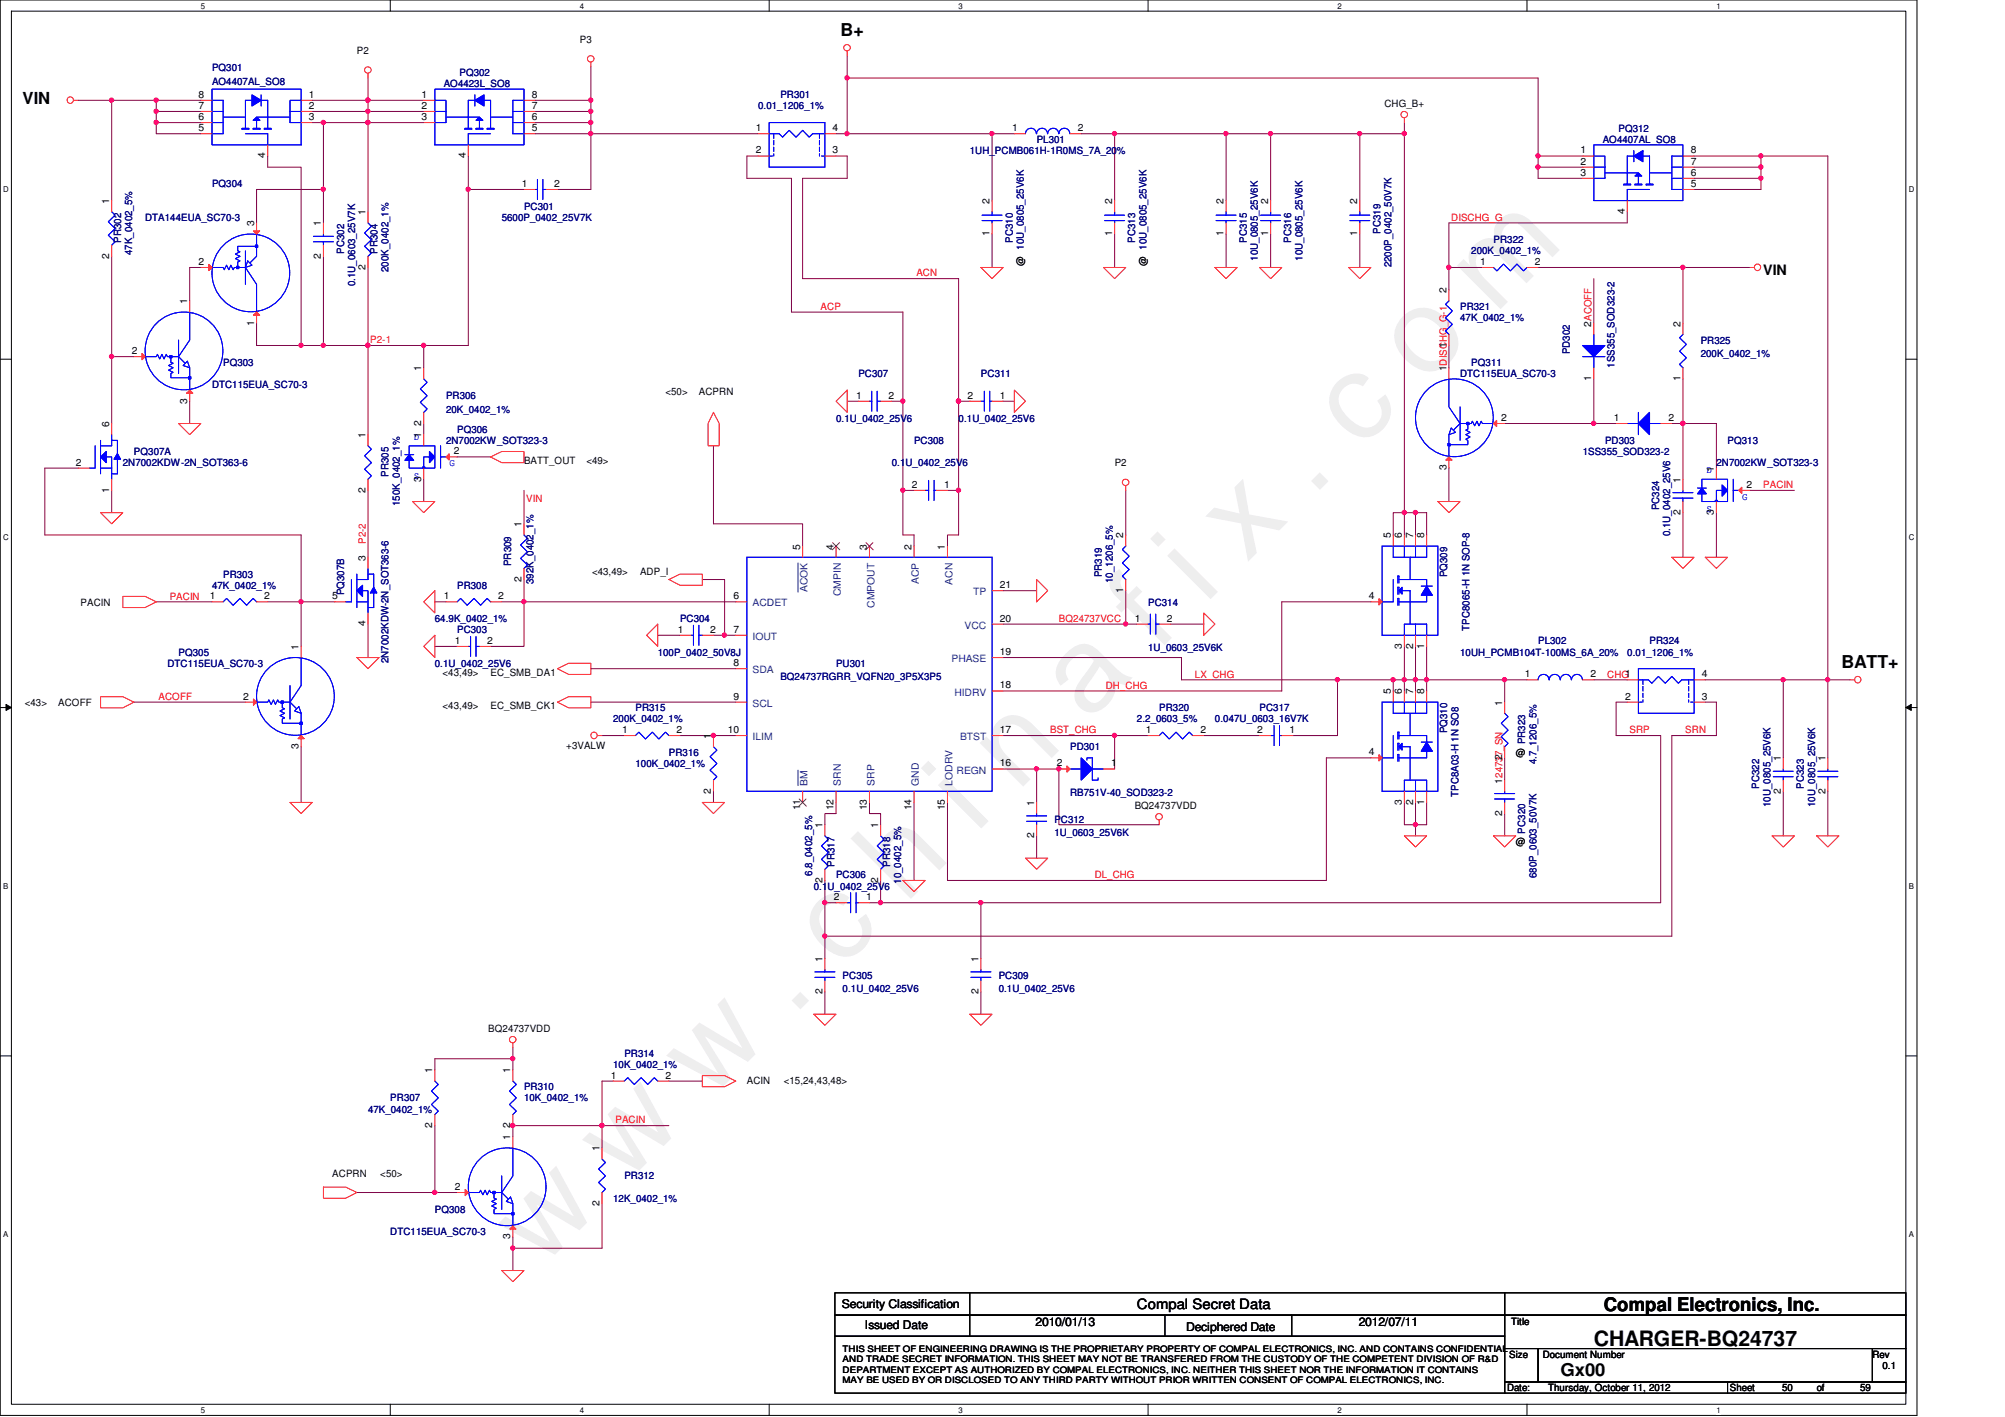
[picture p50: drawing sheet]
<svg xmlns="http://www.w3.org/2000/svg" width="297mm" height="210mm" viewBox="0 0 297 210" stroke-linecap="round" stroke-linejoin="round" font-family="sans-serif">
<defs><g id="words">
<text font-size="17.6" fill="#f0f" x="80.1" y="188" transform="rotate(-45 80.1 188)">w w w . c h i n a f i x . c o m</text>
<text font-size="3.1" x="236.1" y="199.4">CHARGER-BQ24737</text>
<text font-size="2.8" x="237.6" y="194.1">Compal Electronics, Inc.</text>
<g font-size="2.6">
<text x="124.5" y="5.4">B+</text>
<text x="272.8" y="99">BATT+</text>
<text x="231.2" y="203.8">Gx00</text>
</g>
<text font-size="2.5" x="3.3" y="15.5">VIN</text>
<g font-size="2.1">
<text x="261.2" y="40.8">VIN</text>
<text x="168.4" y="194">Compal Secret Data</text>
</g>
<g font-size="1.8">
<text x="124.7" y="193.8">Security Classification</text>
<text x="128.1" y="196.9">Issued Date</text>
<text x="153.4" y="196.4">2010/01/13</text>
<text x="175.7" y="197.1">Deciphered Date</text>
<text x="201.3" y="196.4">2012/07/11</text>
</g>
<g font-size="1.5" fill="#000080">
<text x="31.4" y="10.6">PQ301</text>
<text x="68.1" y="11.3">PQ302</text>
<text x="31.4" y="12.6">AO4407AL_SO8</text>
<text x="65.7" y="12.9">AO4423L_SO8</text>
<text x="112.3" y="16.2">0.01_1206_1%</text>
<text x="115.6" y="14.6">PR301</text>
<text x="143.7" y="22.8">1UH_PCMB061H-1R0MS_7A_20%</text>
<text x="153.6" y="21.2">PL301</text>
<text x="237.4" y="21.2">AO4407AL_SO8</text>
<text x="239.8" y="19.5">PQ312</text>
<text x="31.4" y="27.8">PQ304</text>
<text x="17.9" y="36" transform="rotate(-90 17.9 36)">PR302</text>
<text x="21.5" y="32.7">DTA144EUA_SC70-3</text>
<text x="74.3" y="32.7">5600P_0402_25V7K</text>
<text x="77.6" y="31.1">PC301</text>
<text x="150" y="36" transform="rotate(-90 150 36)">PC310</text>
<text x="168.2" y="36" transform="rotate(-90 168.2 36)">PC313</text>
<text x="184.7" y="36" transform="rotate(-90 184.7 36)">PC315</text>
<text x="191.3" y="36" transform="rotate(-90 191.3 36)">PC316</text>
<text x="204.5" y="34.7" transform="rotate(-90 204.5 34.7)">PC319</text>
<text x="19.6" y="37.8" transform="rotate(-90 19.6 37.8)">47K_0402_5%</text>
<text x="51" y="37.6" transform="rotate(-90 51 37.6)">PC302</text>
<text x="55.9" y="37.6" transform="rotate(-90 55.9 37.6)">PR304</text>
<text x="57.6" y="40.3" transform="rotate(-90 57.6 40.3)">200K_0402_1%</text>
<text x="186.3" y="38.7" transform="rotate(-90 186.3 38.7)">10U_0805_25V6K</text>
<text x="193" y="38.7" transform="rotate(-90 193 38.7)">10U_0805_25V6K</text>
<text x="206.2" y="39.6" transform="rotate(-90 206.2 39.6)">2200P_0402_50V7K</text>
<text x="218" y="37.7">200K_0402_1%</text>
<text x="221.3" y="36">PR322</text>
<text x="52.6" y="42.4" transform="rotate(-90 52.6 42.4)">0.1U_0603_25V7K</text>
<text x="216.3" y="45.9">PR321</text>
<text x="216.3" y="47.6">47K_0402_1%</text>
<text x="232.6" y="52.5" transform="rotate(-90 232.6 52.5)">PD302</text>
<text x="252" y="50.9">PR325</text>
<text x="252" y="52.9">200K_0402_1%</text>
<text x="31.4" y="57.5">DTC115EUA_SC70-3</text>
<text x="33.1" y="54.2">PQ303</text>
<text x="66.1" y="59.1">PR306</text>
<text x="127.2" y="55.8">PC307</text>
<text x="145.3" y="55.8">PC311</text>
<text x="216.3" y="55.8">DTC115EUA_SC70-3</text>
<text x="218" y="54.2">PQ311</text>
<text x="239.2" y="54.5" transform="rotate(-90 239.2 54.5)">1SS355_SOD323-2</text>
<text x="66.1" y="61.1">20K_0402_1%</text>
<text x="66.1" y="65.7">2N7002KW_SOT323-3</text>
<text x="67.7" y="64.1">PQ306</text>
<text x="123.9" y="62.4">0.1U_0402_25V6</text>
<text x="135.4" y="65.7">PC308</text>
<text x="142" y="62.4">0.1U_0402_25V6</text>
<text x="237.8" y="65.7">PD303</text>
<text x="255.9" y="65.7">PQ313</text>
<text x="18.2" y="69">2N7002KDW-2N_SOT363-6</text>
<text x="19.9" y="67.4">PQ307A</text>
<text x="57.6" y="70.7" transform="rotate(-90 57.6 70.7)">PR305</text>
<text x="132.1" y="69">0.1U_0402_25V6</text>
<text x="234.5" y="67.4">1SS355_SOD323-2</text>
<text x="254.3" y="69">2N7002KW_SOT323-3</text>
<text x="59.2" y="75" transform="rotate(-90 59.2 75)">150K_0402_1%</text>
<text x="245.8" y="75.6" transform="rotate(-90 245.8 75.6)">PC324</text>
<text x="75.7" y="83.9" transform="rotate(-90 75.7 83.9)">PR309</text>
<text x="247.4" y="79.4" transform="rotate(-90 247.4 79.4)">0.1U_0402_25V6</text>
<text x="31.4" y="87.2">47K_0402_1%</text>
<text x="33.1" y="85.6">PR303</text>
<text x="51" y="88.2" transform="rotate(-90 51 88.2)">PQ307B</text>
<text x="67.7" y="87.2">PR308</text>
<text x="79" y="86.5" transform="rotate(-90 79 86.5)">392K_0402_1%</text>
<text x="163.2" y="85.5" transform="rotate(-90 163.2 85.5)">PR319</text>
<text x="164.9" y="86.4" transform="rotate(-90 164.9 86.4)">10_1206_5%</text>
<text x="170.1" y="89.7">PC314</text>
<text x="214.4" y="85.5" transform="rotate(-90 214.4 85.5)">PQ309</text>
<text x="64.4" y="92.2">64.9K_0402_1%</text>
<text x="67.7" y="93.8">PC303</text>
<text x="100.8" y="92.2">PC304</text>
<text x="217.7" y="93.4" transform="rotate(-90 217.7 93.4)">TPC8065-H 1N SOP-8</text>
<text x="227.9" y="95.5">PL302</text>
<text x="244.4" y="95.5">PR324</text>
<text x="24.8" y="98.8">DTC115EUA_SC70-3</text>
<text x="26.5" y="97.1">PQ305</text>
<text x="57.6" y="98.3" transform="rotate(-90 57.6 98.3)">2N7002KDW-2N_SOT363-6</text>
<text x="64.4" y="98.8">0.1U_0402_25V6</text>
<text x="97.4" y="97.1">100P_0402_50V8J</text>
<text x="115.6" y="100.8">BQ24737RGRR_VQFN20_3P5X3P5</text>
<text x="123.9" y="98.8">PU301</text>
<text x="170.1" y="96.4">1U_0603_25V6K</text>
<text x="216.3" y="97.1">10UH_PCMB104T-100MS_6A_20%</text>
<text x="241.1" y="97.1">0.01_1206_1%</text>
<text x="90.8" y="107">200K_0402_1%</text>
<text x="94.1" y="105.4">PR315</text>
<text x="168.4" y="107">2.2_0603_5%</text>
<text x="171.7" y="105.4">PR320</text>
<text x="180" y="107">0.047U_0603_16V7K</text>
<text x="186.6" y="105.4">PC317</text>
<text x="94.1" y="113.6">100K_0402_1%</text>
<text x="99.1" y="112">PR316</text>
<text x="158.5" y="111.2">PD301</text>
<text x="214.4" y="108.6" transform="rotate(-90 214.4 108.6)">PQ310</text>
<text x="226" y="110.3" transform="rotate(-90 226 110.3)">PR323</text>
<text x="227.6" y="113.2" transform="rotate(-90 227.6 113.2)">4.7_1206_5%</text>
<text x="158.5" y="117.9">RB751V-40_SOD323-2</text>
<text x="216.1" y="118.1" transform="rotate(-90 216.1 118.1)">TPC8A03-H 1N SO8</text>
<text x="260.6" y="116.9" transform="rotate(-90 260.6 116.9)">PC322</text>
<text x="262.3" y="119.5" transform="rotate(-90 262.3 119.5)">10U_0805_25V6K</text>
<text x="267.2" y="116.9" transform="rotate(-90 267.2 116.9)">PC323</text>
<text x="268.9" y="119.5" transform="rotate(-90 268.9 119.5)">10U_0805_25V6K</text>
<text x="156.2" y="121.9">PC312</text>
<text x="156.2" y="123.9">1U_0603_25V6K</text>
<text x="226" y="123.5" transform="rotate(-90 226 123.5)">PC320</text>
<text x="120.3" y="129.8" transform="rotate(-90 120.3 129.8)">6.8_0402_5%</text>
<text x="120.6" y="131.8">0.1U_0402_25V6</text>
<text x="123.6" y="128.4" transform="rotate(-90 123.6 128.4)">PR317</text>
<text x="123.9" y="130.1">PC306</text>
<text x="131.9" y="128.4" transform="rotate(-90 131.9 128.4)">PR318</text>
<text x="133.5" y="130.9" transform="rotate(-90 133.5 130.9)">10_0402_5%</text>
<text x="227.6" y="130.1" transform="rotate(-90 227.6 130.1)">680P_0603_50V7K</text>
<text x="124.8" y="145">PC305</text>
<text x="124.8" y="147">0.1U_0402_25V6</text>
<text x="148" y="145">PC309</text>
<text x="148" y="147">0.1U_0402_25V6</text>
<text x="77.6" y="161.5">PR310</text>
<text x="90.8" y="158.2">10K_0402_1%</text>
<text x="92.5" y="156.5">PR314</text>
<text x="54.5" y="164.8">47K_0402_1%</text>
<text x="57.8" y="163.2">PR307</text>
<text x="77.6" y="163.2">10K_0402_1%</text>
<text x="64.4" y="179.7">PQ308</text>
<text x="90.8" y="178">12K_0402_1%</text>
<text x="92.5" y="174.7">PR312</text>
<text x="57.8" y="183">DTC115EUA_SC70-3</text>
</g>
<g font-size="1.5">
<text x="52.9" y="8">P2</text>
<text x="85.9" y="6.3">P3</text>
<text x="29.4" y="17.8">6</text>
<text x="29.4" y="16.1">7</text>
<text x="29.4" y="14.5">8</text>
<text x="45.8" y="17.8">3</text>
<text x="45.8" y="16.1">2</text>
<text x="45.8" y="14.5">1</text>
<text x="62.4" y="17.8">3</text>
<text x="62.4" y="16.1">2</text>
<text x="62.4" y="14.5">1</text>
<text x="78.8" y="17.8">6</text>
<text x="78.8" y="16.1">7</text>
<text x="78.8" y="14.5">8</text>
<text x="205.1" y="15.9">CHG_B+</text>
<text x="29.4" y="19.4">5</text>
<text x="39.3" y="23.5" transform="rotate(-90 39.3 23.5)">4</text>
<text x="69" y="23.5" transform="rotate(-90 69 23.5)">4</text>
<text x="78.8" y="19.4">5</text>
<text x="112" y="19.4">1</text>
<text x="112" y="22.7">2</text>
<text x="123.4" y="22.7">3</text>
<text x="123.4" y="19.4">4</text>
<text x="149.9" y="19.4">1</text>
<text x="159.7" y="19.4">2</text>
<text x="234.1" y="22.7">1</text>
<text x="250.5" y="22.7">8</text>
<text x="77.3" y="27.7">1</text>
<text x="82.1" y="27.7">2</text>
<text x="234.1" y="26">3</text>
<text x="234.1" y="24.4">2</text>
<text x="250.5" y="26">6</text>
<text x="250.5" y="27.7">5</text>
<text x="250.5" y="24.4">7</text>
<text x="16.2" y="30.2" transform="rotate(-90 16.2 30.2)">1</text>
<text x="37.6" y="33.5" transform="rotate(-90 37.6 33.5)">3</text>
<text x="47.5" y="33.5" transform="rotate(-90 47.5 33.5)">1</text>
<text x="54.1" y="31.9" transform="rotate(-90 54.1 31.9)">1</text>
<text x="146.6" y="35" transform="rotate(-90 146.6 35)">1</text>
<text x="146.6" y="30.2" transform="rotate(-90 146.6 30.2)">2</text>
<text x="164.8" y="35" transform="rotate(-90 164.8 35)">1</text>
<text x="164.8" y="30.2" transform="rotate(-90 164.8 30.2)">2</text>
<text x="181.3" y="35" transform="rotate(-90 181.3 35)">1</text>
<text x="181.3" y="30.2" transform="rotate(-90 181.3 30.2)">2</text>
<text x="187.9" y="35" transform="rotate(-90 187.9 35)">1</text>
<text x="187.9" y="30.2" transform="rotate(-90 187.9 30.2)">2</text>
<text x="201.1" y="35" transform="rotate(-90 201.1 35)">1</text>
<text x="201.1" y="30.2" transform="rotate(-90 201.1 30.2)">2</text>
<text x="240.7" y="31.7" transform="rotate(-90 240.7 31.7)">4</text>
<text x="16.2" y="38.3" transform="rotate(-90 16.2 38.3)">2</text>
<text x="29.4" y="39.2">2</text>
<text x="47.5" y="38.3" transform="rotate(-90 47.5 38.3)">2</text>
<text x="54.1" y="40" transform="rotate(-90 54.1 40)">2</text>
<text x="151.7" y="39.5" transform="rotate(-90 151.7 39.5)">@ 10U_0805_25V6K</text>
<text x="169.8" y="39.5" transform="rotate(-90 169.8 39.5)">@ 10U_0805_25V6K</text>
<text x="219.3" y="39.2">1</text>
<text x="227.4" y="39.2">2</text>
<text x="27.7" y="45.1" transform="rotate(-90 27.7 45.1)">1</text>
<text x="214.3" y="43.4" transform="rotate(-90 214.3 43.4)">2</text>
<text x="19.5" y="52.5">2</text>
<text x="37.6" y="48.2" transform="rotate(-90 37.6 48.2)">1</text>
<text x="214.3" y="51.5" transform="rotate(-90 214.3 51.5)">1</text>
<text x="235.8" y="48.4" transform="rotate(-90 235.8 48.4)">2ACOFF</text>
<text x="249" y="48.4" transform="rotate(-90 249 48.4)">2</text>
<text x="27.7" y="59.8" transform="rotate(-90 27.7 59.8)">3</text>
<text x="62.4" y="55" transform="rotate(-90 62.4 55)">1</text>
<text x="98.6" y="58.5">&lt;50&gt;</text>
<text x="103.5" y="58.5">ACPRN</text>
<text x="126.8" y="59.1">1</text>
<text x="131.6" y="59.1">2</text>
<text x="143.3" y="59.1">2</text>
<text x="148.1" y="59.1">1</text>
<text x="214.3" y="55" transform="rotate(-90 214.3 55)">1DISCHG_G-1</text>
<text x="235.8" y="56.5" transform="rotate(-90 235.8 56.5)">1</text>
<text x="249" y="56.5" transform="rotate(-90 249 56.5)">1</text>
<text x="16.2" y="63.2" transform="rotate(-90 16.2 63.2)">6</text>
<text x="54.1" y="64.9" transform="rotate(-90 54.1 64.9)">1</text>
<text x="62.4" y="64.9" transform="rotate(-90 62.4 64.9)">1</text>
<text x="62.4" y="63.1" transform="rotate(-90 62.4 63.1)">2</text>
<text x="222.4" y="62.4">2</text>
<text x="239.1" y="62.4">1</text>
<text x="247.2" y="62.4">2</text>
<text x="11.3" y="69">2</text>
<text x="62.4" y="71.3" transform="rotate(-90 62.4 71.3)">3</text>
<text x="67.2" y="67.3">2</text>
<text x="77.6" y="68.7">BATT_OUT</text>
<text x="86.9" y="68.7">&lt;49&gt;</text>
<text x="165.1" y="69">P2</text>
<text x="214.3" y="69.7" transform="rotate(-90 214.3 69.7)">3</text>
<text x="249" y="71.5" transform="rotate(-90 249 71.5)">1</text>
<text x="253.9" y="69.8" transform="rotate(-90 253.9 69.8)">1</text>
<text x="16.2" y="73" transform="rotate(-90 16.2 73)">1</text>
<text x="54.1" y="73" transform="rotate(-90 54.1 73)">2</text>
<text x="135.1" y="72.3">2</text>
<text x="139.9" y="72.3">1</text>
<text x="249" y="76.3" transform="rotate(-90 249 76.3)">2</text>
<text x="253.9" y="76.3" transform="rotate(-90 253.9 76.3)">3</text>
<text x="258.7" y="72.3">2</text>
<text x="54.1" y="83.1" transform="rotate(-90 54.1 83.1)">3</text>
<text x="77.3" y="78.1" transform="rotate(-90 77.3 78.1)">1</text>
<text x="118.5" y="81.4" transform="rotate(-90 118.5 81.4)">5</text>
<text x="123.5" y="81.4" transform="rotate(-90 123.5 81.4)">4</text>
<text x="128.4" y="81.4" transform="rotate(-90 128.4 81.4)">3</text>
<text x="135" y="81.4" transform="rotate(-90 135 81.4)">2</text>
<text x="140" y="81.4" transform="rotate(-90 140 81.4)">1</text>
<text x="166.4" y="79.8" transform="rotate(-90 166.4 79.8)">2</text>
<text x="206" y="79.8" transform="rotate(-90 206 79.8)">5</text>
<text x="207.7" y="79.8" transform="rotate(-90 207.7 79.8)">6</text>
<text x="209.3" y="79.8" transform="rotate(-90 209.3 79.8)">7</text>
<text x="211" y="79.8" transform="rotate(-90 211 79.8)">8</text>
<text x="11.9" y="89.7">PACIN</text>
<text x="31.1" y="88.8">1</text>
<text x="39.2" y="88.8">2</text>
<text x="49.2" y="88.8">5</text>
<text x="65.7" y="88.8">1</text>
<text x="73.8" y="88.8">2</text>
<text x="77.3" y="86.2" transform="rotate(-90 77.3 86.2)">2</text>
<text x="87.7" y="85.2">&lt;43,49&gt;</text>
<text x="94.8" y="85.2">ADP_I</text>
<text x="108.7" y="88.8">6</text>
<text x="148.1" y="87.1">21</text>
<text x="166.4" y="87.8" transform="rotate(-90 166.4 87.8)">1</text>
<text x="202.8" y="88.8">4</text>
<text x="54.1" y="92.8" transform="rotate(-90 54.1 92.8)">4</text>
<text x="67.4" y="95.4">1</text>
<text x="72.2" y="95.4">2</text>
<text x="100.4" y="93.7">1</text>
<text x="105.2" y="93.7">2</text>
<text x="108.7" y="93.7">7</text>
<text x="148.1" y="92.1">20</text>
<text x="168.1" y="92.1">1</text>
<text x="172.9" y="92.1">2</text>
<text x="44.2" y="96.3" transform="rotate(-90 44.2 96.3)">1</text>
<text x="65.6" y="100.1">&lt;43,49&gt;</text>
<text x="72.7" y="100.1">EC_SMB_DA1</text>
<text x="108.7" y="98.7">8</text>
<text x="148.1" y="102">18</text>
<text x="148.1" y="97">19</text>
<text x="207.7" y="96.1" transform="rotate(-90 207.7 96.1)">3</text>
<text x="209.3" y="96.1" transform="rotate(-90 209.3 96.1)">2</text>
<text x="211" y="96.1" transform="rotate(-90 211 96.1)">1</text>
<text x="225.9" y="100.3">1</text>
<text x="235.6" y="100.3">2</text>
<text x="252.1" y="100.3">4</text>
<text x="3.7" y="104.6">&lt;43&gt;</text>
<text x="8.6" y="104.6">ACOFF</text>
<text x="36" y="103.6">2</text>
<text x="65.6" y="105">&lt;43,49&gt;</text>
<text x="72.7" y="105">EC_SMB_CK1</text>
<text x="108.7" y="103.6">9</text>
<text x="206" y="102.9" transform="rotate(-90 206 102.9)">5</text>
<text x="207.7" y="102.9" transform="rotate(-90 207.7 102.9)">6</text>
<text x="209.3" y="102.9" transform="rotate(-90 209.3 102.9)">7</text>
<text x="211" y="102.9" transform="rotate(-90 211 102.9)">8</text>
<text x="222.5" y="104.5" transform="rotate(-90 222.5 104.5)">1</text>
<text x="240.7" y="103.6">2</text>
<text x="252.1" y="103.6">3</text>
<text x="44.2" y="111" transform="rotate(-90 44.2 111)">3</text>
<text x="83.9" y="111">+3VALW</text>
<text x="92.2" y="108.6">1</text>
<text x="100.2" y="108.6">2</text>
<text x="105.3" y="109.5" transform="rotate(-90 105.3 109.5)">1</text>
<text x="107.8" y="108.6">10</text>
<text x="148.1" y="113.5">16</text>
<text x="148.1" y="108.6">17</text>
<text x="156.5" y="113.5">2</text>
<text x="164.6" y="113.5">1</text>
<text x="169.8" y="108.6">1</text>
<text x="177.8" y="108.6">2</text>
<text x="186.3" y="108.6">2</text>
<text x="191" y="108.6">1</text>
<text x="202.8" y="111.9">4</text>
<text x="222.5" y="112.6" transform="rotate(-90 222.5 112.6)">2</text>
<text x="224.6" y="112">@</text>
<text x="263.8" y="112.8" transform="rotate(-90 263.8 112.8)">1</text>
<text x="270.4" y="112.8" transform="rotate(-90 270.4 112.8)">1</text>
<text x="105.3" y="117.6" transform="rotate(-90 105.3 117.6)">2</text>
<text x="153.2" y="119.4" transform="rotate(-90 153.2 119.4)">1</text>
<text x="168.1" y="119.9">BQ24737VDD</text>
<text x="207.7" y="119.2" transform="rotate(-90 207.7 119.2)">3</text>
<text x="209.3" y="119.2" transform="rotate(-90 209.3 119.2)">2</text>
<text x="211" y="119.2" transform="rotate(-90 211 119.2)">1</text>
<text x="222.5" y="116.1" transform="rotate(-90 222.5 116.1)">124737_SN</text>
<text x="263.8" y="117.6" transform="rotate(-90 263.8 117.6)">2</text>
<text x="270.4" y="117.6" transform="rotate(-90 270.4 117.6)">2</text>
<text x="118.5" y="120.1" transform="rotate(-90 118.5 120.1)">11</text>
<text x="121.8" y="122.7" transform="rotate(-90 121.8 122.7)">1</text>
<text x="123.5" y="120.1" transform="rotate(-90 123.5 120.1)">12</text>
<text x="128.4" y="120.1" transform="rotate(-90 128.4 120.1)">13</text>
<text x="130.1" y="122.7" transform="rotate(-90 130.1 122.7)">1</text>
<text x="135" y="120.1" transform="rotate(-90 135 120.1)">14</text>
<text x="140" y="120.1" transform="rotate(-90 140 120.1)">15</text>
<text x="153.2" y="124.2" transform="rotate(-90 153.2 124.2)">2</text>
<text x="222.5" y="120.9" transform="rotate(-90 222.5 120.9)">2</text>
<text x="224.6" y="125.2">@</text>
<text x="121.8" y="130.8" transform="rotate(-90 121.8 130.8)">2</text>
<text x="130.1" y="130.8" transform="rotate(-90 130.1 130.8)">2</text>
<text x="123.5" y="133.3">2</text>
<text x="128.3" y="133.3">1</text>
<text x="121.8" y="142.5" transform="rotate(-90 121.8 142.5)">1</text>
<text x="144.9" y="142.5" transform="rotate(-90 144.9 142.5)">1</text>
<text x="121.8" y="147.3" transform="rotate(-90 121.8 147.3)">2</text>
<text x="144.9" y="147.3" transform="rotate(-90 144.9 147.3)">2</text>
<text x="72.3" y="152.9">BQ24737VDD</text>
<text x="64" y="159" transform="rotate(-90 64 159)">1</text>
<text x="75.6" y="159" transform="rotate(-90 75.6 159)">1</text>
<text x="90.5" y="159.8">1</text>
<text x="98.6" y="159.8">2</text>
<text x="110.7" y="160.5">ACIN</text>
<text x="116.1" y="160.5">&lt;15,24,43,48&gt;</text>
<text x="64" y="167.1" transform="rotate(-90 64 167.1)">2</text>
<text x="75.6" y="167.1" transform="rotate(-90 75.6 167.1)">2</text>
<text x="75.6" y="168.9" transform="rotate(-90 75.6 168.9)">1</text>
<text x="88.8" y="170.6" transform="rotate(-90 88.8 170.6)">1</text>
<text x="49.2" y="174.4">ACPRN</text>
<text x="56.3" y="174.4">&lt;50&gt;</text>
<text x="67.4" y="176.3">2</text>
<text x="88.8" y="178.6" transform="rotate(-90 88.8 178.6)">2</text>
<text x="75.6" y="183.6" transform="rotate(-90 75.6 183.6)">3</text>
<text x="223.9" y="196.3">Title</text>
<text x="223.6" y="201.1">Size</text>
<text x="228.6" y="201.1">Document Number</text>
<text x="277.4" y="201.1">Rev</text>
<text x="278.9" y="202.8">0.1</text>
<text x="223.3" y="206.1">Date:</text>
<text x="229.4" y="206.1">Thursday, October 11, 2012</text>
<text x="256.3" y="206.1">Sheet</text>
<text x="264" y="206.1">50</text>
<text x="269.2" y="206.1">of</text>
<text x="275.6" y="206.1">59</text>
</g>
<g font-size="1.5" fill="#f00">
<text x="215" y="32.7">DISCHG_G</text>
<text x="135.8" y="40.9">ACN</text>
<text x="121.6" y="45.9">ACP</text>
<text x="54.9" y="50.8">P2-1</text>
<text x="78" y="74.3">VIN</text>
<text x="261.2" y="72.3">PACIN</text>
<text x="54.2" y="80.6" transform="rotate(-90 54.2 80.6)">P2-2</text>
<text x="25.1" y="88.8">PACIN</text>
<text x="156.9" y="92.1">BQ24737VCC</text>
<text x="177" y="100.4">LX_CHG</text>
<text x="238.1" y="100.4">CHG1</text>
<text x="23.5" y="103.7">ACOFF</text>
<text x="163.8" y="102">DH_CHG</text>
<text x="155.6" y="108.6">BST_CHG</text>
<text x="241.4" y="108.6">SRP</text>
<text x="249.7" y="108.6">SRN</text>
<text x="162.2" y="130.1">DL_CHG</text>
<text x="91.2" y="166.4">PACIN</text>
</g>
<g font-size="1.5" fill="#00f">
<text x="61.3" y="65.1">D</text>
<text x="61.3" y="70.9">S</text>
<text x="66.6" y="69.1">G</text>
<text x="252.8" y="70.1">D</text>
<text x="252.8" y="75.9">S</text>
<text x="258.1" y="74">G</text>
</g>
<g font-size="1.5" fill="#004080">
<text x="111.5" y="89.8">ACDET</text>
<text x="119.6" y="87.7" transform="rotate(-90 119.6 87.7)">ACOK</text>
<text x="124.6" y="88.3" transform="rotate(-90 124.6 88.3)">CMPIN</text>
<text x="136.1" y="86.5" transform="rotate(-90 136.1 86.5)">ACP</text>
<text x="141.1" y="86.6" transform="rotate(-90 141.1 86.6)">ACN</text>
<text x="144.2" y="88.2">TP</text>
<text x="111.5" y="94.8">IOUT</text>
<text x="129.5" y="90" transform="rotate(-90 129.5 90)">CMPOUT</text>
<text x="142.9" y="93.1">VCC</text>
<text x="111.5" y="99.7">SDA</text>
<text x="141" y="98.1">PHASE</text>
<text x="111.5" y="104.7">SCL</text>
<text x="141.4" y="103">HIDRV</text>
<text x="111.5" y="109.6">ILIM</text>
<text x="142.2" y="109.6">BTST</text>
<text x="119.6" y="116.4" transform="rotate(-90 119.6 116.4)">BM</text>
<text x="124.6" y="116.4" transform="rotate(-90 124.6 116.4)">SRN</text>
<text x="129.5" y="116.4" transform="rotate(-90 129.5 116.4)">SRP</text>
<text x="136.1" y="116.4" transform="rotate(-90 136.1 116.4)">GND</text>
<text x="141.1" y="116.4" transform="rotate(-90 141.1 116.4)">LODRV</text>
<text x="141.7" y="114.6">REGN</text>
</g>
<g font-size="1.3">
<text x="124.8" y="203.3">DEPARTMENT EXCEPT AS AUTHORIZED BY COMPAL ELECTRONICS, INC. NEITHER THIS SHEET NOR THE INFORMATION IT CONTAINS</text>
<text x="124.8" y="200.3">THIS SHEET OF ENGINEERING DRAWING IS THE PROPRIETARY PROPERTY OF COMPAL ELECTRONICS, INC. AND CONTAINS CONFIDENTIAL</text>
<text x="124.8" y="201.8">AND TRADE SECRET INFORMATION. THIS SHEET MAY NOT BE TRANSFERED FROM THE CUSTODY OF THE COMPETENT DIVISION OF R&amp;D</text>
<text x="124.8" y="204.9">MAY BE USED BY OR DISCLOSED TO ANY THIRD PARTY WITHOUT PRIOR WRITTEN CONSENT OF COMPAL ELECTRONICS, INC.</text>
</g>
<g font-size="1.2">
<text x="29.8" y="1.3">5</text>
<text x="85.9" y="1.3">4</text>
<text x="142" y="1.3">3</text>
<text x="198.2" y="1.3">2</text>
<text x="254.3" y="1.3">1</text>
<text x=".5" y="28.5">D</text>
<text x="282.8" y="28.5">D</text>
<text x=".5" y="80.1">C</text>
<text x="282.8" y="80.1">C</text>
<text x=".5" y="131.7">B</text>
<text x="282.8" y="131.7">B</text>
<text x=".5" y="183.3">A</text>
<text x="282.8" y="183.3">A</text>
<text x="29.8" y="209.3">5</text>
<text x="85.9" y="209.3">4</text>
<text x="142" y="209.3">3</text>
<text x="198.2" y="209.3">2</text>
<text x="254.3" y="209.3">1</text>
</g>
</g></defs>
<path d="M0 0h284v209.7h-284zM1.7 1.7h280.6v206.3h-280.6z" fill="none" stroke="#000" stroke-width=".15"/>
<g fill="#fff">
<path d="M29.8 .2h.5v1.3h-.5z"/>
<path d="M29.8 208.2h.5v1.3h-.5z"/>
</g>
<path d="M57.8 0v1.7M57.8 208v1.7" fill="none" stroke="#000" stroke-width=".15"/>
<g fill="#fff">
<path d="M85.9 .2h.6v1.3h-.6z"/>
<path d="M85.9 208.2h.6v1.3h-.6z"/>
</g>
<path d="M114 0v1.7M114 208v1.7" fill="none" stroke="#000" stroke-width=".15"/>
<g fill="#fff">
<path d="M142 .2h.6v1.3h-.6z"/>
<path d="M142 208.2h.6v1.3h-.6z"/>
</g>
<path d="M170.1 0v1.7M170.1 208v1.7" fill="none" stroke="#000" stroke-width=".15"/>
<g fill="#fff">
<path d="M198.2 .2h.5v1.3h-.5z"/>
<path d="M198.2 208.2h.5v1.3h-.5z"/>
</g>
<path d="M226.2 0v1.7M226.2 208v1.7" fill="none" stroke="#000" stroke-width=".15"/>
<g fill="#fff">
<path d="M254.3 .2h.6v1.3h-.6z"/>
<path d="M254.3 208.2h.6v1.3h-.6z"/>
<path d="M.5 27.4h.8v1.3h-.8z"/>
<path d="M282.8 27.4h.8v1.3h-.8z"/>
<path d="M.5 79h.8v1.3h-.8z"/>
<path d="M282.8 79h.8v1.3h-.8z"/>
</g>
<path d="M0 53.2h1.7M282.3 53.2h1.7" fill="none" stroke="#000" stroke-width=".15"/>
<g fill="#fff">
<path d="M.5 130.6h.7v1.3h-.7z"/>
<path d="M282.8 130.6h.7v1.3h-.7z"/>
</g>
<path d="M0 104.8h1.7M.9 104.3l.8 .5-.8 .4zM282.3 104.8l.9-.5v.9zM282.3 104.8h1.7" fill="none" stroke="#000" stroke-width=".15"/>
<path d="M.9 104.3l.8 .5-.8 .4zM282.3 104.8l.9-.5v.9z" fill="#000"/>
<g fill="#fff">
<path d="M.5 182.2h.7v1.3h-.7z"/>
<path d="M282.8 182.2h.7v1.3h-.7z"/>
</g>
<path d="M0 156.4h1.7M282.3 156.4h1.7" fill="none" stroke="#000" stroke-width=".15"/>
<path d="M46.3 14.9h8.2" fill="none" stroke="#800040" stroke-width=".15"/>
<circle cx="54.5" cy="14.8" r=".32" fill="#f0f"/>
<circle cx="54.5" cy="14.8" r=".32" fill="none" stroke="#f0f" stroke-width=".15"/>
<path d="M16.5 14.9v14.8M29.8 39.6h-1.7v5M47.9 28.1h-9.9v4.9" fill="none" stroke="#800040" stroke-width=".15"/>
<circle cx="16.5" cy="14.8" r=".32" fill="#f0f"/>
<circle cx="16.5" cy="14.8" r=".32" fill="none" stroke="#f0f" stroke-width=".15"/>
<path d="M11.6 14.9h4.9M54.5 11.6v3.3M16.5 52.8h3.4" fill="none" stroke="#800040" stroke-width=".15"/>
<circle cx="16.5" cy="52.8" r=".32" fill="#f0f"/>
<circle cx="16.5" cy="52.8" r=".32" fill="none" stroke="#f0f" stroke-width=".15"/>
<path d="M46.3 18.2h1.6v9.9M46.3 16.5h8.2M87.5 14.9v1.6M16.5 38v14.8M28.1 59.4v3.3M44.6 51.2h3.3" fill="none" stroke="#800040" stroke-width=".15"/>
<circle cx="47.9" cy="28" r=".32" fill="#f0f"/>
<circle cx="47.9" cy="28" r=".32" fill="none" stroke="#f0f" stroke-width=".15"/>
<circle cx="47.9" cy="18.1" r=".32" fill="#f0f"/>
<circle cx="47.9" cy="18.1" r=".32" fill="none" stroke="#f0f" stroke-width=".15"/>
<path d="M47.9 18.2h6.6M270.8 23.1v77.6M38 47.9v3.3" fill="none" stroke="#800040" stroke-width=".15"/>
<circle cx="270.8" cy="100.7" r=".32" fill="#f0f"/>
<circle cx="270.8" cy="100.7" r=".32" fill="none" stroke="#f0f" stroke-width=".15"/>
<path d="M260.9 24.8v1.6M16.5 52.8v9.9" fill="none" stroke="#800040" stroke-width=".15"/>
<circle cx="260.9" cy="24.7" r=".32" fill="#f0f"/>
<circle cx="260.9" cy="24.7" r=".32" fill="none" stroke="#f0f" stroke-width=".15"/>
<path d="M260.9 23.1v1.7" fill="none" stroke="#800040" stroke-width=".15"/>
<circle cx="260.9" cy="23.1" r=".32" fill="#f0f"/>
<circle cx="260.9" cy="23.1" r=".32" fill="none" stroke="#f0f" stroke-width=".15"/>
<path d="M23.2 14.9v1.6h6.6M23.2 19.8h6.6M227.9 11.6v11.5" fill="none" stroke="#800040" stroke-width=".15"/>
<circle cx="23.1" cy="16.5" r=".32" fill="#f0f"/>
<circle cx="23.1" cy="16.5" r=".32" fill="none" stroke="#f0f" stroke-width=".15"/>
<path d="M23.2 16.5v1.7" fill="none" stroke="#800040" stroke-width=".15"/>
<circle cx="23.1" cy="18.1" r=".32" fill="#f0f"/>
<circle cx="23.1" cy="18.1" r=".32" fill="none" stroke="#f0f" stroke-width=".15"/>
<path d="M29.8 18.2h-6.6v1.6M39.7 23.1v1.7M241.1 31.4v1.6M44.6 89.2v6.6" fill="none" stroke="#800040" stroke-width=".15"/>
<circle cx="44.6" cy="89.1" r=".32" fill="#f0f"/>
<circle cx="44.6" cy="89.1" r=".32" fill="none" stroke="#f0f" stroke-width=".15"/>
<path d="M39.7 24.8h4.9v26.4" fill="none" stroke="#800040" stroke-width=".15"/>
<circle cx="44.6" cy="51.2" r=".32" fill="#f0f"/>
<circle cx="44.6" cy="51.2" r=".32" fill="none" stroke="#f0f" stroke-width=".15"/>
<path d="M79.3 14.9h8.2M38 51.2h6.6" fill="none" stroke="#800040" stroke-width=".15"/>
<circle cx="87.5" cy="14.8" r=".32" fill="#f0f"/>
<circle cx="87.5" cy="14.8" r=".32" fill="none" stroke="#f0f" stroke-width=".15"/>
<path d="M54.5 51.2v13.2" fill="none" stroke="#800040" stroke-width=".15"/>
<circle cx="54.5" cy="51.2" r=".32" fill="#f0f"/>
<circle cx="54.5" cy="51.2" r=".32" fill="none" stroke="#f0f" stroke-width=".15"/>
<path d="M23.2 14.9h6.6M87.5 9.9v5M87.5 18.2v1.6" fill="none" stroke="#800040" stroke-width=".15"/>
<circle cx="23.1" cy="14.8" r=".32" fill="#f0f"/>
<circle cx="23.1" cy="14.8" r=".32" fill="none" stroke="#f0f" stroke-width=".15"/>
<path d="M54.5 18.2h8.3M54.5 14.9h8.3" fill="none" stroke="#800040" stroke-width=".15"/>
<circle cx="54.5" cy="14.8" r=".32" fill="#f0f"/>
<circle cx="54.5" cy="14.8" r=".32" fill="none" stroke="#f0f" stroke-width=".15"/>
<path d="M79.3 18.2h8.2" fill="none" stroke="#800040" stroke-width=".15"/>
<circle cx="87.5" cy="18.1" r=".32" fill="#f0f"/>
<circle cx="87.5" cy="18.1" r=".32" fill="none" stroke="#f0f" stroke-width=".15"/>
<path d="M79.3 19.8h8.2M54.5 39.6v11.6" fill="none" stroke="#800040" stroke-width=".15"/>
<circle cx="54.5" cy="51.2" r=".32" fill="#f0f"/>
<circle cx="54.5" cy="51.2" r=".32" fill="none" stroke="#f0f" stroke-width=".15"/>
<path d="M54.5 14.9v1.6h8.3M201.5 19.8h6.6M47.9 28.1v4.9M47.9 38v13.2M110.7 23.1v3.3M264.2 100.7h6.6v11.6M270.8 117.2v6.6" fill="none" stroke="#800040" stroke-width=".15"/>
<circle cx="54.5" cy="16.5" r=".32" fill="#f0f"/>
<circle cx="54.5" cy="16.5" r=".32" fill="none" stroke="#f0f" stroke-width=".15"/>
<path d="M54.5 16.5v1.7" fill="none" stroke="#800040" stroke-width=".15"/>
<circle cx="54.5" cy="18.1" r=".32" fill="#f0f"/>
<circle cx="54.5" cy="18.1" r=".32" fill="none" stroke="#f0f" stroke-width=".15"/>
<path d="M188.2 19.8h13.3M181.6 29.7v-9.9h6.6v9.9" fill="none" stroke="#800040" stroke-width=".15"/>
<circle cx="188.2" cy="19.8" r=".32" fill="#f0f"/>
<circle cx="188.2" cy="19.8" r=".32" fill="none" stroke="#f0f" stroke-width=".15"/>
<path d="M87.5 16.5v1.7M208.1 18.2v1.6M227.9 23.1h6.6M249.3 39.6h9.9M6.6 69.3h5M19.9 104h16.5M236.1 100.7h5M239.4 104v5h6.6" fill="none" stroke="#800040" stroke-width=".15"/>
<circle cx="249.3" cy="39.6" r=".32" fill="#f0f"/>
<circle cx="249.3" cy="39.6" r=".32" fill="none" stroke="#f0f" stroke-width=".15"/>
<path d="M201.5 19.8v9.9" fill="none" stroke="#800040" stroke-width=".15"/>
<circle cx="201.4" cy="19.8" r=".32" fill="#f0f"/>
<circle cx="201.4" cy="19.8" r=".32" fill="none" stroke="#f0f" stroke-width=".15"/>
<path d="M227.9 23.1v1.7" fill="none" stroke="#800040" stroke-width=".15"/>
<circle cx="227.8" cy="23.1" r=".32" fill="#f0f"/>
<circle cx="227.8" cy="23.1" r=".32" fill="none" stroke="#f0f" stroke-width=".15"/>
<g fill="none" stroke="#800040" stroke-width=".15">
<path d="M79.3 16.5h8.2M125.5 11.6v8.2h-1.6M110.7 23.1h1.6M214.7 33h26.4M6.6 69.3v9.9h38M54.5 72.6v9.9M23.2 89.2h8.2M39.7 89.2h9.9M54.5 92.5v4.9M44.6 110.6v8.3M239.4 104h1.7M252.6 104h1.7v5"/>
<path d="M270.8 100.7h3.3M140.4 130.4h56.1M145.3 133.7h100.7"/>
</g>
<circle cx="87.5" cy="16.5" r=".32" fill="#f0f"/>
<circle cx="87.5" cy="16.5" r=".32" fill="none" stroke="#f0f" stroke-width=".15"/>
<path d="M251 23.1h9.9M251 26.4h9.9v1.7h-9.9M247.7 109h6.6M122.2 138.7h125.5" fill="none" stroke="#800040" stroke-width=".15"/>
<circle cx="260.9" cy="26.4" r=".32" fill="#f0f"/>
<circle cx="260.9" cy="26.4" r=".32" fill="none" stroke="#f0f" stroke-width=".15"/>
<path d="M125.5 11.6h102.4M123.9 23.1h1.6M251 24.8h9.9M260.9 23.1h9.9" fill="none" stroke="#800040" stroke-width=".15"/>
<circle cx="125.5" cy="11.5" r=".32" fill="#f0f"/>
<circle cx="125.5" cy="11.5" r=".32" fill="none" stroke="#f0f" stroke-width=".15"/>
<path d="M125.5 8.3v3.3M125.5 23.1v3.3M47.9 51.2h6.6M16.5 72.6v3.3M252.6 100.7h11.6" fill="none" stroke="#800040" stroke-width=".15"/>
<circle cx="47.9" cy="51.2" r=".32" fill="#f0f"/>
<circle cx="47.9" cy="51.2" r=".32" fill="none" stroke="#f0f" stroke-width=".15"/>
<path d="M16.5 14.9h6.7M208.1 19.8v56.1h-1.7v3.3M44.6 79.2v10" fill="none" stroke="#800040" stroke-width=".15"/>
<circle cx="208" cy="19.8" r=".32" fill="#f0f"/>
<circle cx="208" cy="19.8" r=".32" fill="none" stroke="#f0f" stroke-width=".15"/>
<path d="M249.3 39.6v8.3M249.3 56.1v6.6M236.1 62.7h3.3M247.7 62.7h1.6M249.3 62.7v8.3M249.3 75.9v6.6" fill="none" stroke="#800040" stroke-width=".15"/>
<circle cx="249.3" cy="62.7" r=".32" fill="#f0f"/>
<circle cx="249.3" cy="62.7" r=".32" fill="none" stroke="#f0f" stroke-width=".15"/>
<path d="M249.3 62.7h5" fill="none" stroke="#800040" stroke-width=".15"/>
<circle cx="249.3" cy="62.7" r=".32" fill="#f0f"/>
<circle cx="249.3" cy="62.7" r=".32" fill="none" stroke="#f0f" stroke-width=".15"/>
<path d="M227.9 39.6h21.4M254.3 62.7v6.6M254.3 75.9v6.6M259.2 72.6h6.6M264.2 100.7v11.6" fill="none" stroke="#800040" stroke-width=".15"/>
<circle cx="264.2" cy="100.7" r=".32" fill="#f0f"/>
<circle cx="264.2" cy="100.7" r=".32" fill="none" stroke="#f0f" stroke-width=".15"/>
<path d="M87.5 19.8v8.3M264.2 117.2v6.6" fill="none" stroke="#800040" stroke-width=".15"/>
<circle cx="87.5" cy="19.8" r=".32" fill="#f0f"/>
<circle cx="87.5" cy="19.8" r=".32" fill="none" stroke="#f0f" stroke-width=".15"/>
<path d="M147 19.8h3.3M54.5 51.2h8.3M64.4 89.2h1.7M77.6 89.2h31.4M148.6 102.4h41.3M246 109v24.7M247.7 109v29.7M64.4 176.6h3.3" fill="none" stroke="#800040" stroke-width=".15"/>
<circle cx="64.4" cy="176.6" r=".32" fill="#f0f"/>
<circle cx="64.4" cy="176.6" r=".32" fill="none" stroke="#f0f" stroke-width=".15"/>
<path d="M87.5 19.8h24.8M125.5 19.8h21.5v9.9M160.2 19.8h4.9v9.9M64.4 158.5v-1.7h11.6v1.7M64.4 166.7v9.9h-11.5" fill="none" stroke="#800040" stroke-width=".15"/>
<circle cx="125.5" cy="19.8" r=".32" fill="#f0f"/>
<circle cx="125.5" cy="19.8" r=".32" fill="none" stroke="#f0f" stroke-width=".15"/>
<circle cx="146.9" cy="19.8" r=".32" fill="#f0f"/>
<circle cx="146.9" cy="19.8" r=".32" fill="none" stroke="#f0f" stroke-width=".15"/>
<path d="M165.1 19.8h16.5" fill="none" stroke="#800040" stroke-width=".15"/>
<circle cx="181.6" cy="19.8" r=".32" fill="#f0f"/>
<circle cx="181.6" cy="19.8" r=".32" fill="none" stroke="#f0f" stroke-width=".15"/>
<circle cx="165.1" cy="19.8" r=".32" fill="#f0f"/>
<circle cx="165.1" cy="19.8" r=".32" fill="none" stroke="#f0f" stroke-width=".15"/>
<path d="M62.8 51.2v3.3M62.8 62.7v1.7M64.4 95.8h3.3" fill="none" stroke="#800040" stroke-width=".15"/>
<circle cx="62.7" cy="51.2" r=".32" fill="#f0f"/>
<circle cx="62.7" cy="51.2" r=".32" fill="none" stroke="#f0f" stroke-width=".15"/>
<path d="M54.5 18.2v13.2M62.8 71v3.3" fill="none" stroke="#800040" stroke-width=".15"/>
<circle cx="54.5" cy="18.1" r=".32" fill="#f0f"/>
<circle cx="54.5" cy="18.1" r=".32" fill="none" stroke="#f0f" stroke-width=".15"/>
<path d="M69.4 23.1v5M62.8 51.2h6.6" fill="none" stroke="#800040" stroke-width=".15"/>
<g fill="none" stroke="#f00" stroke-width=".15">
<path d="M10.9 14.9h.7M54.5 10.9v.7M87.5 9.2v.7M125.5 7.6v.7M208.1 17.5v.7M16.5 29.7v1.7M16.5 36.3v1.7M259.2 39.6h.7M14.9 75.9h3.3l-1.7 1.7zM26.5 62.7h3.3l-1.7 1.7zM61.1 74.3h3.3l-1.6 1.6zM18.2 88.3h3.3l1.7 .9-1.7 .8h-3.3z"/>
<path d="M52.9 97.4h3.3l-1.7 1.7zM64.4 87.5v3.3l-1.6-1.6zM64.4 94.1v3.3l-1.6-1.6zM247.7 82.5h3.3l-1.7 1.7zM252.6 82.5h3.3l-1.6 1.7zM14.9 103.2h3.3l1.7 .8-1.7 .9h-3.3zM43 118.9h3.3l-1.7 1.6zM274.1 100.7h.7M262.5 123.8h3.3l-1.6 1.7zM269.1 123.8h3.3l-1.6 1.7zM47.9 175.8h3.3l1.7 .8-1.7 .9h-3.3z"/>
<circle cx="10.4" cy="14.8" r=".48"/>
<circle cx="54.5" cy="10.4" r=".48"/>
<circle cx="87.5" cy="8.7" r=".48"/>
<circle cx="125.5" cy="7.1" r=".48"/>
<circle cx="208" cy="17" r=".48"/>
<circle cx="260.4" cy="39.6" r=".48"/>
<circle cx="275.2" cy="100.7" r=".48"/>
</g>
<g fill="none" stroke="#000" stroke-width=".15">
<path d="M123.7 191.5h99.2v3.3h-99.2zM123.7 194.8h99.2v3.1h-99.2zM123.7 197.9h99.2v8.5h-99.2zM143.7 191.5v6.4M172.6 194.8v3.1M191.4 194.8v3.1M222.9 191.5h59.4v3.3h-59.4zM222.9 194.8h59.4v5h-59.4zM222.9 199.8h5v4.9h-5zM227.9 199.8h49.5v4.9h-49.5zM277.4 199.8h4.9v4.9h-4.9zM222.9 204.7h33v1.7h-33z"/>
<path d="M255.9 204.7h26.4v1.7h-26.4z"/>
</g>
<path d="M16.5 31.4l.6 .5-1.1 .9 1.1 1.1-1.1 .9 1.1 1-.6 .5" fill="none" stroke="#00f" stroke-width=".15"/>
<path d="M234.5 51.2h3.3l-1.7 1.6z" fill="#00f"/>
<path d="M234.5 51.2h3.3l-1.7 1.6zM234.5 52.8h3.3" fill="none" stroke="#00f" stroke-width=".15"/>
<path d="M234.5 51.2h3.3l-1.7 1.6z" fill="#00f"/>
<path d="M234.5 51.2h3.3l-1.7 1.6zM234.5 52.8h3.3" fill="none" stroke="#00f" stroke-width=".15"/>
<path d="M70.4 14.9l1.3-.8v1.6z" fill="#00f"/>
<path d="M70.4 14.9l1.3-.8v1.6z" fill="none" stroke="#00f" stroke-width=".15"/>
<path d="M70.5 17.8l.5-.4 .5 .4z" fill="#00f"/>
<g fill="none" stroke="#00f" stroke-width=".15">
<path d="M64.4 13.2h13.2v8.3h-13.2zM64.4 16.5h1.7M64.4 14.9h1.7v1.6M66.1 17.4h4.9M66.1 16.5v1.7h-1.7M68.9 19h1v.1h-1zM70.4 14.9h-1v4.1M70.4 14.1v1.6M70.5 19h1v.1h-1zM70.5 17.8l.5-.4 .5 .4zM71 17.8v1.2M71.7 14.9h1v4.1"/>
<path d="M72.2 19h1v.1h-1zM72.7 17.4h3.3M72.7 19.8h-3.3v1.7M76 18.2h1.6M76 16.5h1.6M77.6 14.9h-1.6v4.9h1.6"/>
</g>
<path d="M70.4 14.9l1.3-.8v1.6z" fill="#00f"/>
<path d="M70.4 14.9l1.3-.8v1.6z" fill="none" stroke="#00f" stroke-width=".15"/>
<path d="M70.5 17.8l.5-.4 .5 .4z" fill="#00f"/>
<g fill="none" stroke="#00f" stroke-width=".15">
<path d="M64.4 13.2h13.2v8.3h-13.2zM64.4 16.5h1.7M64.4 14.9h1.7v1.6M66.1 17.4h4.9M66.1 16.5v1.7h-1.7M68.9 19h1v.1h-1zM70.4 14.9h-1v4.1M70.4 14.1v1.6M70.5 19h1v.1h-1zM70.5 17.8l.5-.4 .5 .4zM71 17.8v1.2M71.7 14.9h1v4.1"/>
<path d="M72.2 19h1v.1h-1zM72.7 17.4h3.3M72.7 19.8h-3.3v1.7M76 18.2h1.6M76 16.5h1.6M77.6 14.9h-1.6v4.9h1.6"/>
</g>
<path d="M62.8 18.2h1.6M62.8 16.5h1.6M62.8 14.9h1.6M77.6 18.2h1.7M77.6 19.8h1.7M77.6 16.5h1.7M77.6 14.9h1.7M69.4 21.5v1.6" fill="none" stroke="#f00" stroke-width=".15"/>
<path d="M242.7 62.7l1.7-1.6v3.3z" fill="#00f"/>
<path d="M241.1 62.7h1.6M242.7 61.1v3.3M242.7 62.7l1.7-1.6v3.3zM244.4 62.7h1.6" fill="none" stroke="#00f" stroke-width=".15"/>
<path d="M242.7 62.7l1.7-1.6v3.3z" fill="#00f"/>
<g fill="none" stroke="#00f" stroke-width=".15">
<path d="M114 18.2h8.2v6.6h-8.2zM114 19.8h1.4l.5 .5 1-1 1 1 1-1 1 1 .5-.5h1.8M114.6 19.8v.7M121.4 19.8v.7M31.4 39.6h1.7l.1 .4 .4-.7 .3 .7 .3-.7 .3 .7 .2-.4h1.7M35 39.5h.4v.3h-.4zM36.4 37.2v4.9M36.4 39.6l1.6 2.5v4.1M36.7 38.6l.6 .7-.9 .3zM37.8 36.3h.4v.4h-.4zM38 34.7v3.3l-1 .9M38 36.5h-2.8v.7l.4 .1-.7 .3 .7 .4-.7 .3 .7 .3-.4 .2v.8"/>
<path d="M114.1 23.1h.4M114.6 22.8v.3M114.6 20.8v.7M114.6 21.8v.6M121.4 20.8v.7M121.4 22.8v.3M121.4 21.8v.6M121.7 23.1h.3M62.8 56.1l.5 .5-1 1 1 1-1 1 1 1-.5 .5M241.1 62.7h1.6M242.7 61.1v3.3M242.7 62.7l1.7-1.6v3.3z"/>
<path d="M244.4 62.7h1.6"/>
<circle cx="37.2" cy="40.4" r="5.8"/>
</g>
<path d="M112.3 19.8h1.7M122.2 19.8h1.7M112.3 23.1h1.7M122.2 23.1h1.7M62.8 54.5v1.6M62.8 61.1v1.6M239.4 62.7h1.7M246 62.7h1.7" fill="none" stroke="#f00" stroke-width=".15"/>
<path d="M30.9 39.2l.5 .4-.5 .5z" fill="#f00"/>
<path d="M29.8 39.6h1.6M30.9 39.2l.5 .4-.5 .5z" fill="none" stroke="#f00" stroke-width=".15"/>
<path d="M37.5 46.7l.5-.5 .5 .5z" fill="#f00"/>
<path d="M37.5 46.7l.5-.5 .5 .5zM38 46.2v1.7" fill="none" stroke="#f00" stroke-width=".15"/>
<path d="M37.5 34.2h1l-.5 .5z" fill="#f00"/>
<path d="M37.5 34.2h1l-.5 .5zM38 33v1.7" fill="none" stroke="#f00" stroke-width=".15"/>
<path d="M63.6 66.9l.8 .8-.8 .8z" fill="#00f"/>
<path d="M63.6 66.9l.8 .8-.8 .8z" fill="none" stroke="#00f" stroke-width=".15"/>
<path d="M60.6 67.3l.7 .9h-1.3z" fill="#00f"/>
<path d="M60 67.3h1.3M60.6 67.3v-1.3h3.8v3.3h-1.6v-1.6h.8M60.6 67.3l.7 .9h-1.3zM60.6 68.2v1.1h2.2h-.2v-.1h.3v.1M65.3 66v3.3M65.3 67.7h.8" fill="none" stroke="#00f" stroke-width=".15"/>
<path d="M63.6 66.9l.8 .8-.8 .8z" fill="#00f"/>
<path d="M63.6 66.9l.8 .8-.8 .8z" fill="none" stroke="#00f" stroke-width=".15"/>
<path d="M60.6 67.3l.7 .9h-1.3z" fill="#00f"/>
<path d="M60 67.3h1.3M60.6 67.3v-1.3h3.8v3.3h-1.6v-1.6h.8M60.6 67.3l.7 .9h-1.3zM60.6 68.2v1.1h2.2h-.2v-.1h.3v.1M65.3 66v3.3M65.3 67.7h.8" fill="none" stroke="#00f" stroke-width=".15"/>
<path d="M66.1 67.7l.4-.5v1z" fill="#f00"/>
<path d="M62.8 64.4v1.6M62.8 69.3v1.7M66.1 67.7l.4-.5v1zM66.1 67.7h1.6" fill="none" stroke="#f00" stroke-width=".15"/>
<path d="M242 23.1l1.4-.8v1.7z" fill="#00f"/>
<path d="M242 23.1l1.4-.8v1.7z" fill="none" stroke="#00f" stroke-width=".15"/>
<path d="M242.2 26.1l.5-.5 .5 .5z" fill="#00f"/>
<g fill="none" stroke="#00f" stroke-width=".15">
<path d="M236.1 21.5h13.2v8.2h-13.2zM236.1 24.8h1.7M236.1 23.1h1.7v1.7M237.8 25.6h4.9M237.8 24.8v1.6h-1.7M240.6 27.3h1v.1h-1zM242 23.1h-.9v4.2M242 22.3v1.7M242.2 27.3h1v.1h-1zM242.2 26.1l.5-.5 .5 .5zM242.7 26.1v1.2M243.4 23.1h1v4.2"/>
<path d="M243.9 27.3h1v.1h-1zM244.4 28.1h-3.3v1.6M244.4 25.6h3.3M247.7 26.4h1.6M247.7 24.8h1.6M249.3 23.1h-1.6v5h1.6"/>
</g>
<path d="M242 23.1l1.4-.8v1.7z" fill="#00f"/>
<path d="M242 23.1l1.4-.8v1.7z" fill="none" stroke="#00f" stroke-width=".15"/>
<path d="M242.2 26.1l.5-.5 .5 .5z" fill="#00f"/>
<g fill="none" stroke="#00f" stroke-width=".15">
<path d="M236.1 21.5h13.2v8.2h-13.2zM236.1 24.8h1.7M236.1 23.1h1.7v1.7M237.8 25.6h4.9M237.8 24.8v1.6h-1.7M240.6 27.3h1v.1h-1zM242 23.1h-.9v4.2M242 22.3v1.7M242.2 27.3h1v.1h-1zM242.2 26.1l.5-.5 .5 .5zM242.7 26.1v1.2M243.4 23.1h1v4.2"/>
<path d="M243.9 27.3h1v.1h-1zM244.4 28.1h-3.3v1.6M244.4 25.6h3.3M247.7 26.4h1.6M247.7 24.8h1.6M249.3 23.1h-1.6v5h1.6M52.1 85.8v3.4h-.9M52.9 85v5M52.9 89.2h1.6M52.9 85.8h1.6M269.3 115.1h3M269.3 114.3h3"/>
<path d="M270.8 113.9v.4M270.8 115.1v.5"/>
</g>
<path d="M234.5 23.1h1.6M241.1 29.7v1.7M249.3 26.4h1.7M249.3 28.1h1.7M249.3 24.8h1.7M249.3 23.1h1.7M66.1 89.2h1.6M270.8 112.3v1.6M270.8 115.6v1.6" fill="none" stroke="#f00" stroke-width=".15"/>
<path d="M52.9 87.5l.8-.8v1.6z" fill="#00f"/>
<path d="M52.9 87.5l.8-.8v1.6zM53.7 87.5h.8v3.3M54.5 84.2v1.6M54.5 85h.9M55.4 87.8v2.2" fill="none" stroke="#00f" stroke-width=".15"/>
<path d="M55.4 87l.4 .8h-.9z" fill="#00f"/>
<path d="M52.1 85.8v3.4h-.9M52.9 85v5M52.9 89.2h1.6M52.9 85.8h1.6M54.5 90h.9M55.4 87l.4 .8h-.9zM55.4 85v2" fill="none" stroke="#00f" stroke-width=".15"/>
<path d="M52.9 87.5l.8-.8v1.6z" fill="#00f"/>
<path d="M52.9 87.5l.8-.8v1.6zM53.7 87.5h.8v3.3M54.5 84.2v1.6M54.5 85h.9M55.4 87.8v2.2" fill="none" stroke="#00f" stroke-width=".15"/>
<path d="M55.4 87l.4 .8h-.9z" fill="#00f"/>
<g fill="none" stroke="#00f" stroke-width=".15">
<path d="M151.9 19.8a.8 .8 0 0 1 .8-.8 .8 .8 0 0 1 .8 .8M153.6 19.8a.8 .8 0 0 1 .8-.8 .8 .8 0 0 1 .8 .8M155.2 19.8a.8 .8 0 0 1 .8-.8 .8 .8 0 0 1 .8 .8M156.9 19.8a.8 .8 0 0 1 .8-.8 .8 .8 0 0 1 .8 .8M46.4 35.8h3M46.4 35h3M47.9 34.7v.3M47.9 35.8v.5M249.3 49.5l-.5 .5 1 1-1 1 1 1-1 1 .5 .5M33.1 89.2l.5-.6 .9 1.1 1.1-1.1 .9 1.1 1-1.1 .5 .6M54.5 90h.9M55.4 87l.4 .8h-.9z"/>
<path d="M55.4 85v2M110.7 82.5h36.3v34.7h-36.3zM242.7 99.1h8.3v6.6h-8.3zM242.7 100.7h1.5l.5 .5 1-1 1 1 1-1 1 1 .5-.5h1.8M242.9 104h.3M243.4 100.7v.7M243.4 103.7v.3M243.4 101.7v.7M243.4 102.7v.6M250.2 100.7v.7M250.2 101.7v.7M250.2 103.7v.3"/>
<path d="M250.2 102.7v.6M250.5 104h.3M262.7 115.1h3M262.7 114.3h3M264.2 113.9v.4M264.2 115.1v.5"/>
</g>
<g fill="none" stroke="#f00" stroke-width=".15">
<path d="M150.3 19.8h1.6M158.5 19.8h1.7M47.9 33v1.7M47.9 36.3v1.7M249.3 54.5v1.6M249.3 47.9v1.6M31.4 89.2h1.7M38 89.2h1.7M49.6 89.2h1.6M54.5 82.5v1.7M54.5 90.8v1.7M241.1 100.7h1.6"/>
<path d="M241.1 104h1.6M251 104h1.6M251 100.7h1.6M264.2 112.3v1.6M264.2 115.6v1.6"/>
</g>
<path d="M255.1 71.8l.8 .8-.8 .9z" fill="#00f"/>
<path d="M255.1 71.8l.8 .8-.8 .9z" fill="none" stroke="#00f" stroke-width=".15"/>
<path d="M252.1 72.3l.7 .8h-1.3z" fill="#00f"/>
<path d="M251.5 72.3h1.3M252.1 72.3v-1.3h3.8v3.3h-1.6v-1.7h.8M252.1 72.3l.7 .8h-1.3zM252.1 73.1v1.2h2.2h-.2v-.2h.4v.2M256.8 71v3.3M256.8 72.6h.8" fill="none" stroke="#00f" stroke-width=".15"/>
<path d="M255.1 71.8l.8 .8-.8 .9z" fill="#00f"/>
<path d="M255.1 71.8l.8 .8-.8 .9z" fill="none" stroke="#00f" stroke-width=".15"/>
<path d="M252.1 72.3l.7 .8h-1.3z" fill="#00f"/>
<path d="M251.5 72.3h1.3M252.1 72.3v-1.3h3.8v3.3h-1.6v-1.7h.8M252.1 72.3l.7 .8h-1.3zM252.1 73.1v1.2h2.2h-.2v-.2h.4v.2M256.8 71v3.3M256.8 72.6h.8" fill="none" stroke="#00f" stroke-width=".15"/>
<path d="M257.6 72.6l.5-.4v.9z" fill="#f00"/>
<path d="M254.3 69.3v1.7M254.3 74.3v1.6M257.6 72.6l.5-.4v.9zM257.6 72.6h1.6" fill="none" stroke="#f00" stroke-width=".15"/>
<path d="M14.1 66v3.3h-.9M14.9 65.2v5M14.9 69.3h1.6M14.9 66h1.6" fill="none" stroke="#00f" stroke-width=".15"/>
<path d="M14.9 67.7l.8-.8v1.6z" fill="#00f"/>
<path d="M14.9 67.7l.8-.8v1.6zM15.7 67.7h.8v3.3M16.5 64.4v1.6M16.5 65.2h.9M17.4 68v2.2" fill="none" stroke="#00f" stroke-width=".15"/>
<path d="M17.4 67.2l.5 .8h-1z" fill="#00f"/>
<path d="M14.1 66v3.3h-.9M14.9 65.2v5M14.9 69.3h1.6M14.9 66h1.6M16.5 70.2h.9M17.4 67.2l.5 .8h-1zM17.4 65.2v2" fill="none" stroke="#00f" stroke-width=".15"/>
<path d="M14.9 67.7l.8-.8v1.6z" fill="#00f"/>
<path d="M14.9 67.7l.8-.8v1.6zM15.7 67.7h.8v3.3M16.5 64.4v1.6M16.5 65.2h.9M17.4 68v2.2" fill="none" stroke="#00f" stroke-width=".15"/>
<path d="M17.4 67.2l.5 .8h-1z" fill="#00f"/>
<g fill="none" stroke="#00f" stroke-width=".15">
<path d="M16.5 70.2h.9M17.4 67.2l.5 .8h-1zM17.4 65.2v2M44.6 97.4v4.2l-1.6 2.4M38 104h1.7l.1-.3 .4 .6 .3-.6 .3 .6 .3-.6 .2 .3h1.7M41.7 103.8h.3v.4h-.3zM41.8 104v.9l.4 .1-.7 .3 .7 .4-.7 .3 .7 .3-.4 .2v.6h2.8M43 101.6v4.9M43 104l.9 1M44.3 104.7l.3 1-1-.4zM44.4 107h.4v.3h-.4zM44.6 105.7v3.3"/>
<circle cx="43.8" cy="103.2" r="5.8"/>
</g>
<path d="M11.6 69.3h1.6M16.5 62.7v1.7M16.5 71v1.6" fill="none" stroke="#f00" stroke-width=".15"/>
<path d="M37.5 103.5l.5 .5-.5 .5z" fill="#f00"/>
<path d="M44.6 95.8v1.6M36.4 104h1.6M37.5 103.5l.5 .5-.5 .5z" fill="none" stroke="#f00" stroke-width=".15"/>
<path d="M44.1 109.4l.5-.4 .5 .4z" fill="#f00"/>
<path d="M54.5 64.4v1.6M54.5 71v1.6M44.1 109.4l.5-.4 .5 .4zM44.6 109v1.6M64.4 158.5v1.6M64.4 165.1v1.6" fill="none" stroke="#f00" stroke-width=".15"/>
<path d="M54.5 66l.5 .5-1 1 1 1-1 1 1 1-.5 .5M64.4 160.1l.5 .5-1 1 1 1-1 1 1 1-.5 .5" fill="none" stroke="#00f" stroke-width=".15"/>
<path d="M37.3 14.1l1.4 .8-1.4 .8z" fill="#00f"/>
<path d="M37.3 14.1l1.4 .8-1.4 .8z" fill="none" stroke="#00f" stroke-width=".15"/>
<path d="M37.5 17.8l.5-.4 .5 .4z" fill="#00f"/>
<g fill="none" stroke="#00f" stroke-width=".15">
<path d="M31.4 18.2h1.7M31.4 16.5h1.7M31.4 14.9h1.7v4.9h-1.7M31.4 13.2h13.2v8.3h-13.2zM33.1 17.4h3.3M35.9 19h1v.1h-1zM36.4 19.8h3.3v1.7M37.3 14.9h-.9v4.1M37.5 17.8l.5-.4 .5 .4zM37.5 19h1v.1h-1zM38 17.8v1.2M38 17.4h5"/>
<path d="M38.7 14.1v1.6M38.7 14.9h1v4.1M39.2 19h1v.1h-1zM43 16.5h1.6M43 16.5v1.7h1.6M44.6 14.9h-1.6v1.6"/>
</g>
<path d="M37.3 14.1l1.4 .8-1.4 .8z" fill="#00f"/>
<path d="M37.3 14.1l1.4 .8-1.4 .8z" fill="none" stroke="#00f" stroke-width=".15"/>
<path d="M37.5 17.8l.5-.4 .5 .4z" fill="#00f"/>
<g fill="none" stroke="#00f" stroke-width=".15">
<path d="M31.4 18.2h1.7M31.4 16.5h1.7M31.4 14.9h1.7v4.9h-1.7M31.4 13.2h13.2v8.3h-13.2zM33.1 17.4h3.3M35.9 19h1v.1h-1zM36.4 19.8h3.3v1.7M37.3 14.9h-.9v4.1M37.5 17.8l.5-.4 .5 .4zM37.5 19h1v.1h-1zM38 17.8v1.2M38 17.4h5"/>
<path d="M38.7 14.1v1.6M38.7 14.9h1v4.1M39.2 19h1v.1h-1zM43 16.5h1.6M43 16.5v1.7h1.6M44.6 14.9h-1.6v1.6M54.5 33l.5 .5-1 1 1 1-1 1 1 1-.5 .5M21.5 52.8h1.7l.1-.3 .4 .7 .3-.7 .3 .7 .3-.7 .2 .3h1.7M25.1 52.7h.4v.3h-.4zM25.3 52.8v.9l.3 .1-.6 .3 .6 .4-.6 .3 .6 .4-.3 .1v.7h2.8M26.5 50.4v4.9M26.5 52.8l.9 1"/>
<path d="M27.8 53.5l.3 1-1-.4zM27.9 55.8h.4v.3h-.4zM28.1 46.2v4.2l-1.6 2.4M28.1 54.5v3.3M247.8 73.8h3M247.8 73h3M249.3 72.6v.4M249.3 73.8v.5"/>
<circle cx="27.3" cy="52" r="5.8"/>
</g>
<path d="M29.8 18.2h1.6M29.8 19.8h1.6M29.8 16.5h1.6M29.8 14.9h1.6M44.6 18.2h1.7M44.6 16.5h1.7M44.6 14.9h1.7M39.7 21.5v1.6M54.5 31.4v1.6M54.5 38v1.6M249.3 71v1.6M249.3 74.3v1.6" fill="none" stroke="#f00" stroke-width=".15"/>
<path d="M21 52.4l.5 .4-.5 .5z" fill="#f00"/>
<path d="M19.9 52.8h1.6M21 52.4l.5 .4-.5 .5zM28.1 44.6v1.6" fill="none" stroke="#f00" stroke-width=".15"/>
<path d="M27.6 58.2l.5-.4 .5 .4z" fill="#f00"/>
<path d="M27.6 58.2l.5-.4 .5 .4zM28.1 57.8v1.6" fill="none" stroke="#f00" stroke-width=".15"/>
<circle cx="54.5" cy="14.8" r=".32" fill="#f0f"/>
<circle cx="54.5" cy="14.8" r=".32" fill="none" stroke="#f0f" stroke-width=".15"/>
<circle cx="16.5" cy="14.8" r=".32" fill="#f0f"/>
<circle cx="16.5" cy="14.8" r=".32" fill="none" stroke="#f0f" stroke-width=".15"/>
<circle cx="16.5" cy="52.8" r=".32" fill="#f0f"/>
<circle cx="16.5" cy="52.8" r=".32" fill="none" stroke="#f0f" stroke-width=".15"/>
<circle cx="47.9" cy="28" r=".32" fill="#f0f"/>
<circle cx="47.9" cy="28" r=".32" fill="none" stroke="#f0f" stroke-width=".15"/>
<circle cx="47.9" cy="18.1" r=".32" fill="#f0f"/>
<circle cx="47.9" cy="18.1" r=".32" fill="none" stroke="#f0f" stroke-width=".15"/>
<circle cx="270.8" cy="100.7" r=".32" fill="#f0f"/>
<circle cx="270.8" cy="100.7" r=".32" fill="none" stroke="#f0f" stroke-width=".15"/>
<circle cx="260.9" cy="24.7" r=".32" fill="#f0f"/>
<circle cx="260.9" cy="24.7" r=".32" fill="none" stroke="#f0f" stroke-width=".15"/>
<circle cx="260.9" cy="23.1" r=".32" fill="#f0f"/>
<circle cx="260.9" cy="23.1" r=".32" fill="none" stroke="#f0f" stroke-width=".15"/>
<circle cx="23.1" cy="16.5" r=".32" fill="#f0f"/>
<circle cx="23.1" cy="16.5" r=".32" fill="none" stroke="#f0f" stroke-width=".15"/>
<circle cx="23.1" cy="18.1" r=".32" fill="#f0f"/>
<circle cx="23.1" cy="18.1" r=".32" fill="none" stroke="#f0f" stroke-width=".15"/>
<circle cx="44.6" cy="89.1" r=".32" fill="#f0f"/>
<circle cx="44.6" cy="89.1" r=".32" fill="none" stroke="#f0f" stroke-width=".15"/>
<circle cx="44.6" cy="51.2" r=".32" fill="#f0f"/>
<circle cx="44.6" cy="51.2" r=".32" fill="none" stroke="#f0f" stroke-width=".15"/>
<circle cx="87.5" cy="14.8" r=".32" fill="#f0f"/>
<circle cx="87.5" cy="14.8" r=".32" fill="none" stroke="#f0f" stroke-width=".15"/>
<circle cx="54.5" cy="51.2" r=".32" fill="#f0f"/>
<circle cx="54.5" cy="51.2" r=".32" fill="none" stroke="#f0f" stroke-width=".15"/>
<circle cx="23.1" cy="14.8" r=".32" fill="#f0f"/>
<circle cx="23.1" cy="14.8" r=".32" fill="none" stroke="#f0f" stroke-width=".15"/>
<circle cx="54.5" cy="14.8" r=".32" fill="#f0f"/>
<circle cx="54.5" cy="14.8" r=".32" fill="none" stroke="#f0f" stroke-width=".15"/>
<circle cx="87.5" cy="18.1" r=".32" fill="#f0f"/>
<circle cx="87.5" cy="18.1" r=".32" fill="none" stroke="#f0f" stroke-width=".15"/>
<circle cx="54.5" cy="51.2" r=".32" fill="#f0f"/>
<circle cx="54.5" cy="51.2" r=".32" fill="none" stroke="#f0f" stroke-width=".15"/>
<circle cx="54.5" cy="16.5" r=".32" fill="#f0f"/>
<circle cx="54.5" cy="16.5" r=".32" fill="none" stroke="#f0f" stroke-width=".15"/>
<circle cx="54.5" cy="18.1" r=".32" fill="#f0f"/>
<circle cx="54.5" cy="18.1" r=".32" fill="none" stroke="#f0f" stroke-width=".15"/>
<circle cx="188.2" cy="19.8" r=".32" fill="#f0f"/>
<circle cx="188.2" cy="19.8" r=".32" fill="none" stroke="#f0f" stroke-width=".15"/>
<circle cx="249.3" cy="39.6" r=".32" fill="#f0f"/>
<circle cx="249.3" cy="39.6" r=".32" fill="none" stroke="#f0f" stroke-width=".15"/>
<circle cx="201.4" cy="19.8" r=".32" fill="#f0f"/>
<circle cx="201.4" cy="19.8" r=".32" fill="none" stroke="#f0f" stroke-width=".15"/>
<circle cx="227.8" cy="23.1" r=".32" fill="#f0f"/>
<circle cx="227.8" cy="23.1" r=".32" fill="none" stroke="#f0f" stroke-width=".15"/>
<circle cx="87.5" cy="16.5" r=".32" fill="#f0f"/>
<circle cx="87.5" cy="16.5" r=".32" fill="none" stroke="#f0f" stroke-width=".15"/>
<circle cx="260.9" cy="26.4" r=".32" fill="#f0f"/>
<circle cx="260.9" cy="26.4" r=".32" fill="none" stroke="#f0f" stroke-width=".15"/>
<circle cx="125.5" cy="11.5" r=".32" fill="#f0f"/>
<circle cx="125.5" cy="11.5" r=".32" fill="none" stroke="#f0f" stroke-width=".15"/>
<circle cx="47.9" cy="51.2" r=".32" fill="#f0f"/>
<circle cx="47.9" cy="51.2" r=".32" fill="none" stroke="#f0f" stroke-width=".15"/>
<circle cx="208" cy="19.8" r=".32" fill="#f0f"/>
<circle cx="208" cy="19.8" r=".32" fill="none" stroke="#f0f" stroke-width=".15"/>
<circle cx="249.3" cy="62.7" r=".32" fill="#f0f"/>
<circle cx="249.3" cy="62.7" r=".32" fill="none" stroke="#f0f" stroke-width=".15"/>
<circle cx="249.3" cy="62.7" r=".32" fill="#f0f"/>
<circle cx="249.3" cy="62.7" r=".32" fill="none" stroke="#f0f" stroke-width=".15"/>
<circle cx="264.2" cy="100.7" r=".32" fill="#f0f"/>
<circle cx="264.2" cy="100.7" r=".32" fill="none" stroke="#f0f" stroke-width=".15"/>
<circle cx="87.5" cy="19.8" r=".32" fill="#f0f"/>
<circle cx="87.5" cy="19.8" r=".32" fill="none" stroke="#f0f" stroke-width=".15"/>
<circle cx="64.4" cy="176.6" r=".32" fill="#f0f"/>
<circle cx="64.4" cy="176.6" r=".32" fill="none" stroke="#f0f" stroke-width=".15"/>
<circle cx="125.5" cy="19.8" r=".32" fill="#f0f"/>
<circle cx="125.5" cy="19.8" r=".32" fill="none" stroke="#f0f" stroke-width=".15"/>
<circle cx="146.9" cy="19.8" r=".32" fill="#f0f"/>
<circle cx="146.9" cy="19.8" r=".32" fill="none" stroke="#f0f" stroke-width=".15"/>
<circle cx="181.6" cy="19.8" r=".32" fill="#f0f"/>
<circle cx="181.6" cy="19.8" r=".32" fill="none" stroke="#f0f" stroke-width=".15"/>
<circle cx="165.1" cy="19.8" r=".32" fill="#f0f"/>
<circle cx="165.1" cy="19.8" r=".32" fill="none" stroke="#f0f" stroke-width=".15"/>
<circle cx="62.7" cy="51.2" r=".32" fill="#f0f"/>
<circle cx="62.7" cy="51.2" r=".32" fill="none" stroke="#f0f" stroke-width=".15"/>
<circle cx="54.5" cy="18.1" r=".32" fill="#f0f"/>
<circle cx="54.5" cy="18.1" r=".32" fill="none" stroke="#f0f" stroke-width=".15"/>
<use href="#words"/>
</svg>
